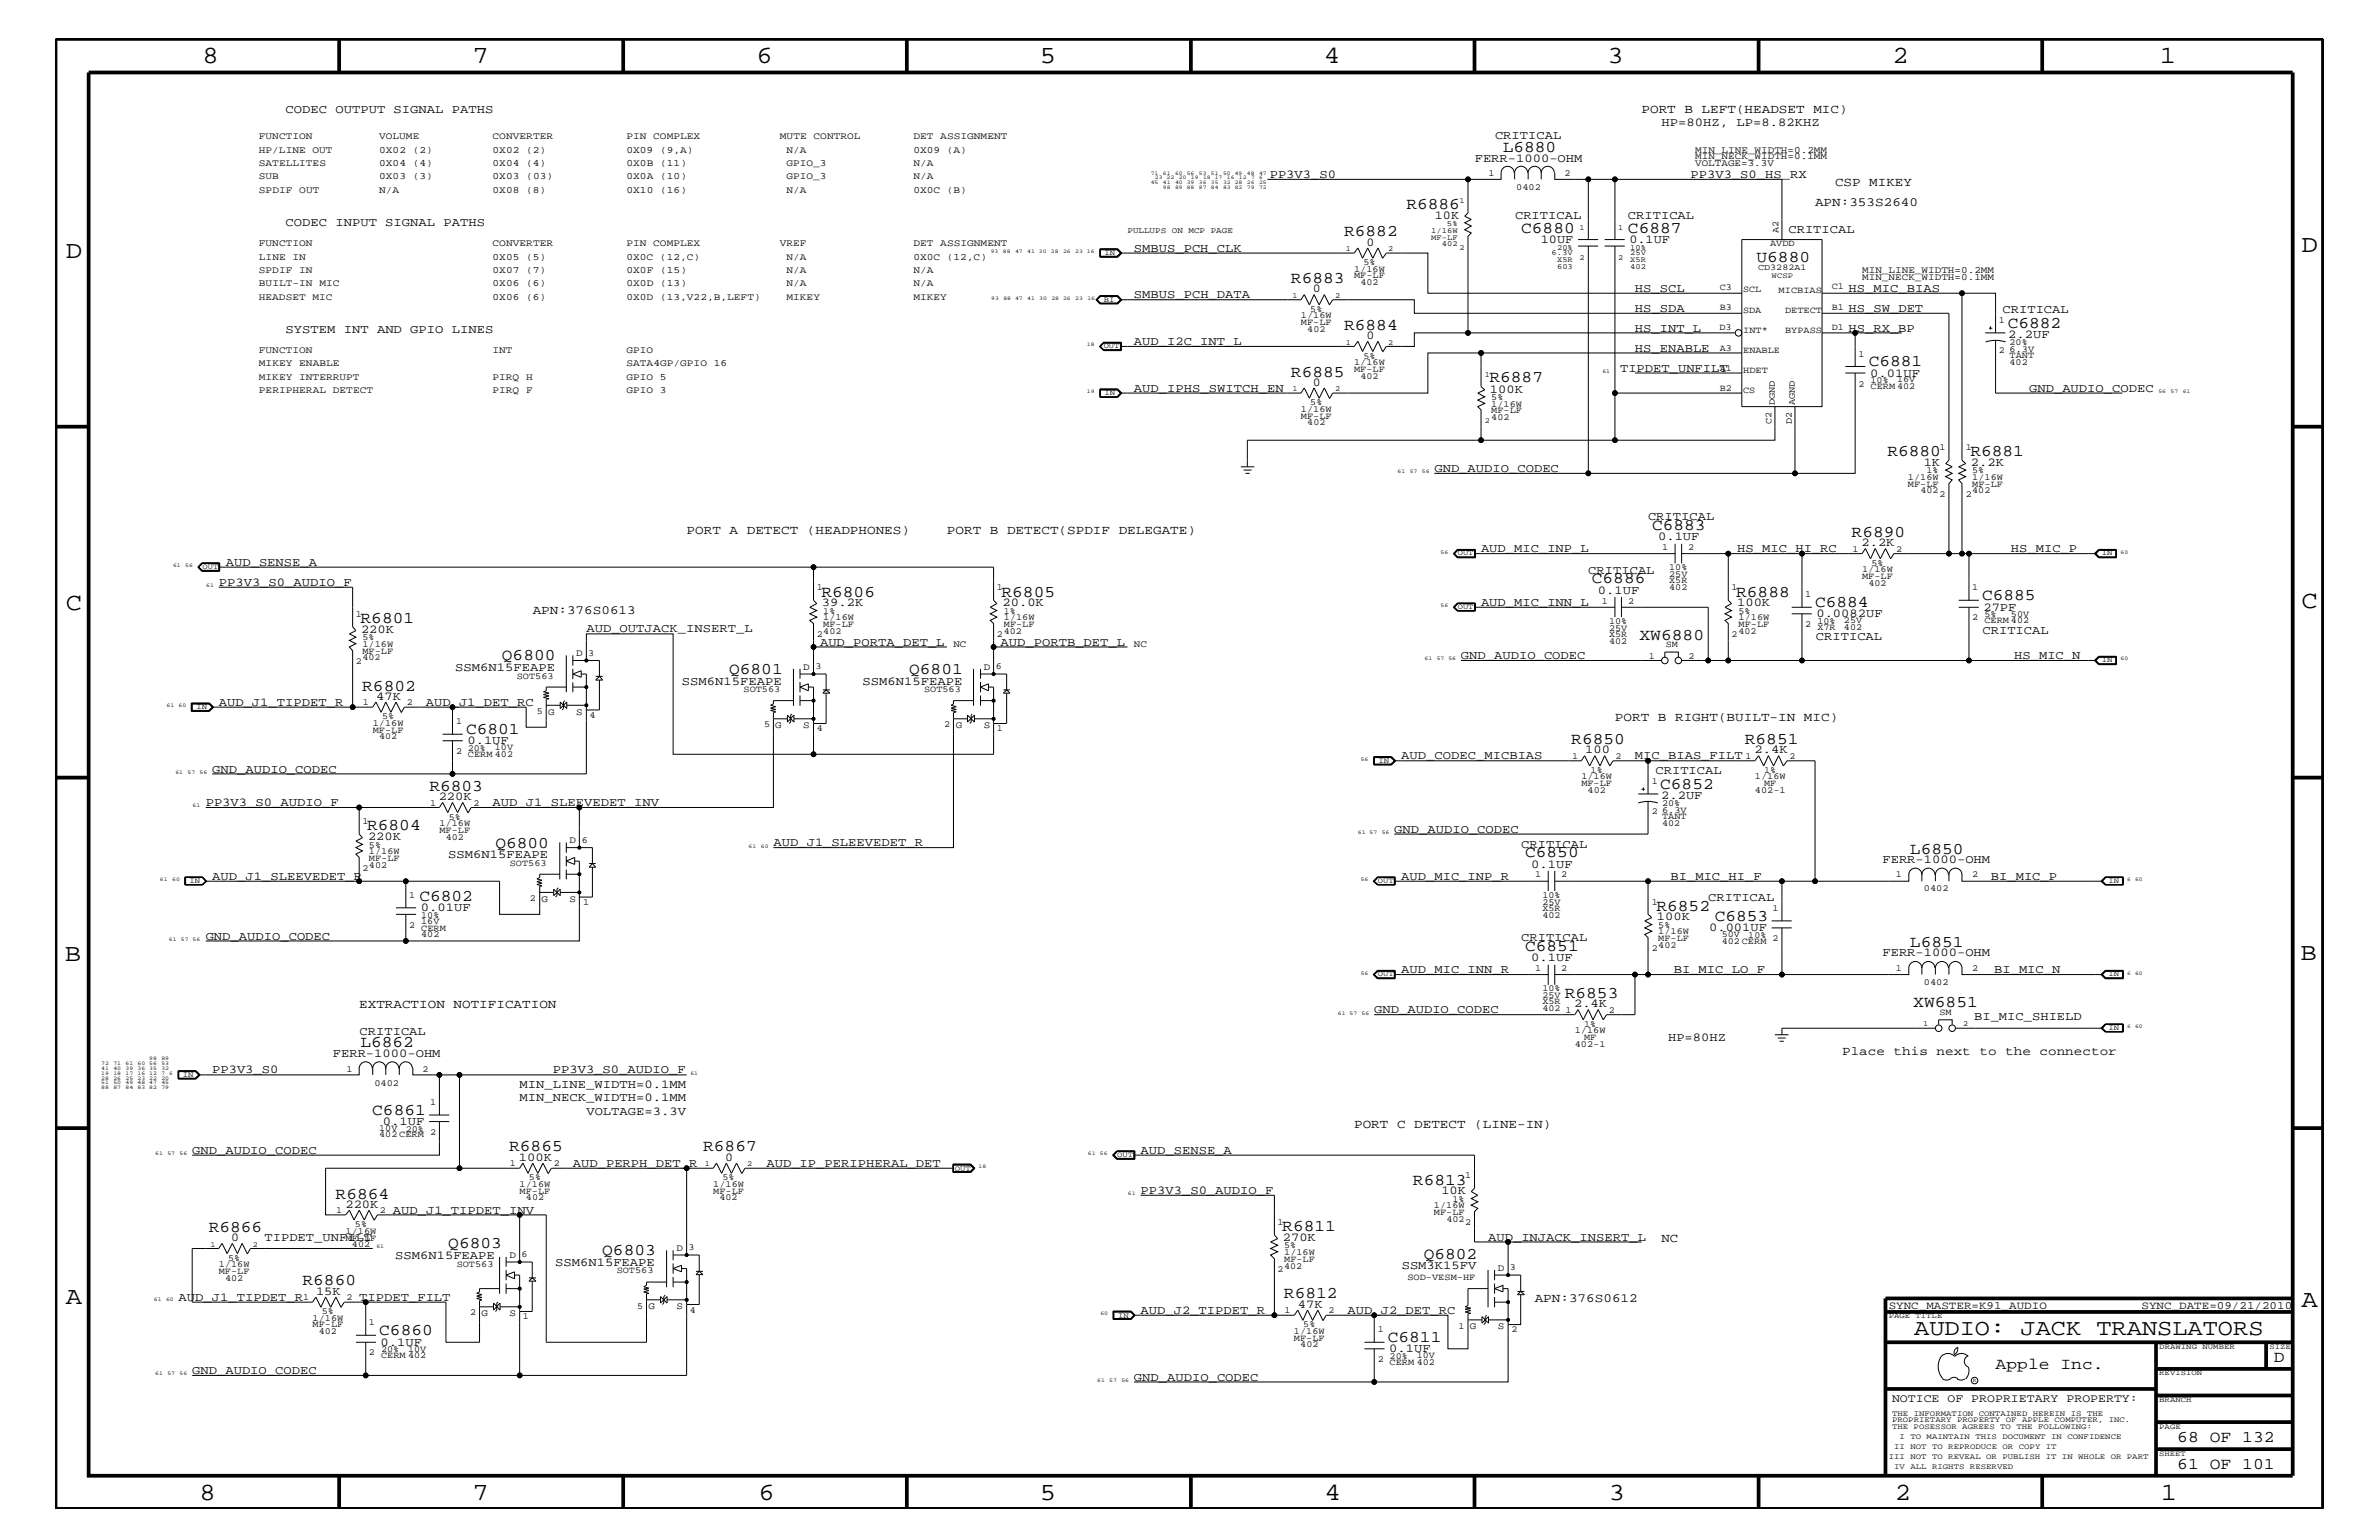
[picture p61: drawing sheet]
<svg xmlns="http://www.w3.org/2000/svg" width="432mm" height="279mm" viewBox="0 0 432 279" stroke-linecap="round" stroke-linejoin="round" font-family="sans-serif">
<defs><g id="words">
<g font-size="4.5">
<text x="36.7" y="11.5">8</text>
<text x="85.8" y="11.5">7</text>
<text x="137.3" y="11.5">6</text>
<text x="188.7" y="11.5">5</text>
<text x="240.3" y="11.5">4</text>
<text x="291.8" y="11.5">3</text>
<text x="343.5" y="11.5">2</text>
<text x="392" y="11.5">1</text>
<text x="11.9" y="46.8">D</text>
<text x="417.8" y="45.7">D</text>
<text x="11.9" y="110.6">C</text>
<text x="417.7" y="110.3">C</text>
<text x="11.8" y="174.3">B</text>
<text x="417.6" y="174.2">B</text>
<text x="11.9" y="236.7">A</text>
<text x="417.7" y="237.1">A</text>
<text x="36.2" y="272.1">8</text>
<text x="85.8" y="272.1">7</text>
<text x="137.7" y="272.1">6</text>
<text x="188.7" y="272.1">5</text>
<text x="240.4" y="272.1">4</text>
<text x="292" y="272.1">3</text>
<text x="343.9" y="272.1">2</text>
<text x="392.2" y="272.1">1</text>
</g>
<text font-size="4.1" x="347.4" y="242.3">AUDIO: JACK TRANSLATORS</text>
<g font-size="3">
<text x="272.8" y="27.5">L6880</text>
<text x="255.3" y="37.9">R6886</text>
<text x="244" y="42.9">R6882</text>
<text x="276.1" y="42.3">C6880</text>
<text x="295.5" y="42.3">C6887</text>
<text x="318.8" y="47.6">U6880</text>
<text x="234.3" y="51.3">R6883</text>
<text x="244" y="59.8">R6884</text>
<text x="364.4" y="59.5">C6882</text>
<text x="234.3" y="68.4">R6885</text>
<text x="270.3" y="69.4">R6887</text>
<text x="339.2" y="66.5">C6881</text>
<text x="342.6" y="82.7">R6880</text>
<text x="357.6" y="82.7">R6881</text>
<text x="299.8" y="96.2">C6883</text>
<text x="336.1" y="97.4">R6890</text>
<text x="288.9" y="105.9">C6886</text>
<text x="65.4" y="113.1">R6801</text>
<text x="149.1" y="108.2">R6806</text>
<text x="181.8" y="108.2">R6805</text>
<text x="315.1" y="108.2">R6888</text>
<text x="329.4" y="110.2">C6884</text>
<text x="359.7" y="108.9">C6885</text>
<text x="91.1" y="119.8">Q6800</text>
<text x="297.6" y="116.1">XW6880</text>
<text x="65.7" y="125.3">R6802</text>
<text x="132.3" y="122.3">Q6801</text>
<text x="165" y="122.3">Q6801</text>
<text x="84.6" y="133.2">C6801</text>
<text x="285.2" y="135">R6850</text>
<text x="316.7" y="135">R6851</text>
<text x="77.9" y="143.5">R6803</text>
<text x="301.3" y="143.2">C6852</text>
<text x="66.6" y="150.7">R6804</text>
<text x="89.9" y="153.8">Q6800</text>
<text x="276.8" y="155.6">C6850</text>
<text x="346.7" y="154.9">L6850</text>
<text x="76.1" y="163.5">C6802</text>
<text x="300.7" y="165.2">R6852</text>
<text x="311.2" y="167.1">C6853</text>
<text x="276.8" y="172.6">C6851</text>
<text x="346.7" y="171.8">L6851</text>
<text x="284" y="181">R6853</text>
<text x="347.3" y="182.7">XW6851</text>
<text x="65.4" y="190">L6862</text>
<text x="67.6" y="202.3">C6861</text>
<text x="92.4" y="208.9">R6865</text>
<text x="127.6" y="208.9">R6867</text>
<text x="256.5" y="214.9">R6813</text>
<text x="60.9" y="217.5">R6864</text>
<text x="37.9" y="223.5">R6866</text>
<text x="81.4" y="226.5">Q6803</text>
<text x="109.3" y="227.7">Q6803</text>
<text x="232.7" y="223.4">R6811</text>
<text x="54.9" y="233.2">R6860</text>
<text x="258.4" y="228.4">Q6802</text>
<text x="233" y="235.6">R6812</text>
<text x="68.8" y="242.3">C6860</text>
<text x="251.9" y="243.5">C6811</text>
<text x="362.2" y="248.4">Apple Inc.</text>
<text x="412.7" y="247.1">D</text>
<text x="395.2" y="261.6">68 OF 132</text>
<text x="395.2" y="266.6">61 OF 101</text>
</g>
<g font-size="2.3">
<text x="297.9" y="20.4">PORT B LEFT(HEADSET MIC)</text>
<text x="333.1" y="33.7">CSP MIKEY</text>
<text x="329.4" y="37.4">APN:353S2640</text>
<text x="124.6" y="96.8">PORT A DETECT (HEADPHONES)</text>
<text x="171.9" y="96.8">PORT B DETECT(SPDIF DELEGATE)</text>
<text x="96.7" y="111.4">APN:376S0613</text>
<text x="293.1" y="130.8">PORT B RIGHT(BUILT-IN MIC)</text>
<text x="65.2" y="182.9">EXTRACTION NOTIFICATION</text>
<text x="334.3" y="191.4">Place this next to the connector</text>
<text x="245.8" y="204.7">PORT C DETECT (LINE-IN)</text>
<text x="301.6" y="225.3">NC</text>
<text x="278.6" y="236.2">APN:376S0612</text>
</g>
<g font-size="2.2">
<text x="51.8" y="20.4">CODEC OUTPUT SIGNAL PATHS</text>
<text x="301.6" y="22.9">HP=80HZ, LP=8.82KHZ</text>
<text x="267.7" y="29.3">FERR-1000-OHM</text>
<text x="271.4" y="25.3">CRITICAL</text>
<text x="230.5" y="32.3">PP3V3_S0</text>
<text x="306.8" y="32.3">PP3V3_S0_HS_RX</text>
<text x="51.8" y="41">CODEC INPUT SIGNAL PATHS</text>
<text x="260.4" y="39.7">10K</text>
<text x="275" y="39.8">CRITICAL</text>
<text x="295.5" y="39.8">CRITICAL</text>
<text x="205.8" y="45.7">SMBUS_PCH_CLK</text>
<text x="248" y="44.6">0</text>
<text x="279.7" y="44.1">10UF</text>
<text x="295.7" y="44.1">0.1UF</text>
<text x="324.6" y="42.3">CRITICAL</text>
<text x="238.3" y="53">0</text>
<text x="296.8" y="52.9">HS_SCL</text>
<text x="335.5" y="52.9">HS_MIC_BIAS</text>
<text x="205.8" y="54.1">SMBUS_PCH_DATA</text>
<text x="296.8" y="56.6">HS_SDA</text>
<text x="335.5" y="56.6">HS_SW_DET</text>
<text x="363.5" y="56.8">CRITICAL</text>
<text x="51.8" y="60.4">SYSTEM INT AND GPIO LINES</text>
<text x="205.8" y="62.6">AUD_I2C_INT_L</text>
<text x="248" y="61.5">0</text>
<text x="296.8" y="63.9">HS_ENABLE</text>
<text x="296.8" y="60.2">HS_INT_L</text>
<text x="335.5" y="60.2">HS_RX_BP</text>
<text x="364.5" y="61.3">2.2UF</text>
<text x="205.8" y="71.1">AUD_IPHS_SWITCH_EN</text>
<text x="238.3" y="70">0</text>
<text x="270.4" y="71.2">100K</text>
<text x="294" y="67.5">TIPDET_UNFILT</text>
<text x="339.4" y="68.4">0.01UF</text>
<text x="368.3" y="71.1">GND_AUDIO_CODEC</text>
<text x="260.3" y="85.6">GND_AUDIO_CODEC</text>
<text x="349.2" y="84.5">1K</text>
<text x="357.7" y="84.5">2.2K</text>
<text x="299.1" y="94.3">CRITICAL</text>
<text x="268.8" y="100.2">AUD_MIC_INP_L</text>
<text x="300.9" y="98">0.1UF</text>
<text x="315.3" y="100.2">HS_MIC_HI_RC</text>
<text x="337.9" y="99.1">2.2K</text>
<text x="365" y="100.2">HS_MIC_P</text>
<text x="39.7" y="106.3">PP3V3_S0_AUDIO_F</text>
<text x="41" y="102.6">AUD_SENSE_A</text>
<text x="288.3" y="104.1">CRITICAL</text>
<text x="290" y="107.7">0.1UF</text>
<text x="149.2" y="110">39.2K</text>
<text x="181.9" y="110">20.0K</text>
<text x="268.8" y="109.9">AUD_MIC_INN_L</text>
<text x="315.3" y="110">100K</text>
<text x="329.7" y="112">0.0082UF</text>
<text x="360" y="110.8">27PF</text>
<text x="65.5" y="114.8">220K</text>
<text x="106.4" y="114.8">AUD_OUTJACK_INSERT_L</text>
<text x="148.8" y="117.2">AUD_PORTA_DET_L</text>
<text x="181.6" y="117.2">AUD_PORTB_DET_L</text>
<text x="265.2" y="119.6">GND_AUDIO_CODEC</text>
<text x="329.6" y="116.2">CRITICAL</text>
<text x="359.8" y="115">CRITICAL</text>
<text x="365.6" y="119.6">HS_MIC_N</text>
<text x="82.6" y="121.8">SSM6N15FEAPE</text>
<text x="123.8" y="124.2">SSM6N15FEAPE</text>
<text x="156.5" y="124.2">SSM6N15FEAPE</text>
<text x="39.7" y="128">AUD_J1_TIPDET_R</text>
<text x="68.3" y="127">47K</text>
<text x="77.3" y="128">AUD_J1_DET_RC</text>
<text x="84.8" y="135">0.1UF</text>
<text x="254.3" y="137.8">AUD_CODEC_MICBIAS</text>
<text x="287.7" y="136.7">100</text>
<text x="296.8" y="137.8">MIC_BIAS_FILT</text>
<text x="318.5" y="136.7">2.4K</text>
<text x="38.5" y="140.2">GND_AUDIO_CODEC</text>
<text x="300.5" y="140.4">CRITICAL</text>
<text x="37.3" y="146.2">PP3V3_S0_AUDIO_F</text>
<text x="79.6" y="145.1">220K</text>
<text x="89.4" y="146.2">AUD_J1_SLEEVEDET_INV</text>
<text x="301.5" y="144.9">2.2UF</text>
<text x="66.8" y="152.4">220K</text>
<text x="81.4" y="155.7">SSM6N15FEAPE</text>
<text x="140.4" y="153.5">AUD_J1_SLEEVEDET_R</text>
<text x="253.1" y="151.1">GND_AUDIO_CODEC</text>
<text x="276.1" y="153.8">CRITICAL</text>
<text x="38.5" y="159.6">AUD_J1_SLEEVEDET_R</text>
<text x="254.3" y="159.6">AUD_MIC_INP_R</text>
<text x="277.9" y="157.4">0.1UF</text>
<text x="303.2" y="159.6">BI_MIC_HI_F</text>
<text x="341.7" y="156.6">FERR-1000-OHM</text>
<text x="361.4" y="159.6">BI_MIC_P</text>
<text x="76.4" y="165.3">0.01UF</text>
<text x="300.7" y="167">100K</text>
<text x="310" y="163.5">CRITICAL</text>
<text x="37.3" y="170.5">GND_AUDIO_CODEC</text>
<text x="276.1" y="170.7">CRITICAL</text>
<text x="310.2" y="168.9">0.001UF</text>
<text x="341.7" y="173.5">FERR-1000-OHM</text>
<text x="254.3" y="176.6">AUD_MIC_INN_R</text>
<text x="277.9" y="174.4">0.1UF</text>
<text x="303.8" y="176.6">BI_MIC_LO_F</text>
<text x="362" y="176.6">BI_MIC_N</text>
<text x="249.4" y="183.8">GND_AUDIO_CODEC</text>
<text x="285.7" y="182.7">2.4K</text>
<text x="358.3" y="185">BI_MIC_SHIELD</text>
<text x="60.4" y="191.7">FERR-1000-OHM</text>
<text x="65.3" y="187.7">CRITICAL</text>
<text x="302.8" y="188.9">HP=80HZ</text>
<text x="38.5" y="194.8">PP3V3_S0</text>
<text x="94.3" y="197.4">MIN_LINE_WIDTH=0.1MM</text>
<text x="100.3" y="194.8">PP3V3_S0_AUDIO_F</text>
<text x="94.3" y="199.8">MIN_NECK_WIDTH=0.1MM</text>
<text x="106.4" y="202.3">VOLTAGE=3.3V</text>
<text x="34.9" y="209.3">GND_AUDIO_CODEC</text>
<text x="69.5" y="204.1">0.1UF</text>
<text x="207" y="209.3">AUD_SENSE_A</text>
<text x="94.2" y="210.7">100K</text>
<text x="104" y="211.7">AUD_PERPH_DET_R</text>
<text x="131.6" y="210.7">0</text>
<text x="139.1" y="211.7">AUD_IP_PERIPHERAL_DET</text>
<text x="62.7" y="219.1">220K</text>
<text x="71.3" y="220.2">AUD_J1_TIPDET_INV</text>
<text x="207" y="216.6">PP3V3_S0_AUDIO_F</text>
<text x="261.6" y="216.7">10K</text>
<text x="42" y="225.2">0</text>
<text x="48" y="225.1">TIPDET_UNFILT</text>
<text x="232.8" y="225.2">270K</text>
<text x="270.1" y="225.1">AUD_INJACK_INSERT_L</text>
<text x="71.7" y="228.5">SSM6N15FEAPE</text>
<text x="100.8" y="229.6">SSM6N15FEAPE</text>
<text x="254.4" y="230.2">SSM3K15FV</text>
<text x="32.4" y="236">AUD_J1_TIPDET_R</text>
<text x="57.4" y="234.9">15K</text>
<text x="65.2" y="236">TIPDET_FILT</text>
<text x="207" y="238.4">AUD_J2_TIPDET_R</text>
<text x="235.6" y="237.3">47K</text>
<text x="244.6" y="238.4">AUD_J2_DET_RC</text>
<text x="69.1" y="244.1">0.1UF</text>
<text x="252.1" y="245.3">0.1UF</text>
<text x="34.9" y="249.3">GND_AUDIO_CODEC</text>
<text x="205.8" y="250.6">GND_AUDIO_CODEC</text>
</g>
<text font-size="2.1" x="343.4" y="254.4">NOTICE OF PROPRIETARY PROPERTY:</text>
<g font-size="2">
<text x="342.8" y="237.4">SYNC_MASTER=K91_AUDIO</text>
<text x="388.7" y="237.4">SYNC_DATE=09/21/2010</text>
</g>
<g font-size="1.8">
<text x="47" y="27.7">HP/LINE OUT</text>
<text x="47" y="25.3">FUNCTION</text>
<text x="68.8" y="25.3">VOLUME</text>
<text x="68.8" y="27.7">0X02 (2)</text>
<text x="89.4" y="25.3">CONVERTER</text>
<text x="89.4" y="27.7">0X02 (2)</text>
<text x="113.7" y="27.7">0X09 (9,A)</text>
<text x="113.7" y="25.3">PIN COMPLEX</text>
<text x="141.6" y="25.3">MUTE CONTROL</text>
<text x="142.7" y="27.7">N/A</text>
<text x="165.8" y="27.7">0X09 (A)</text>
<text x="165.8" y="25.3">DET ASSIGNMENT</text>
<text x="307.7" y="28.9">MIN_NECK_WIDTH=0.1MM</text>
<text x="307.7" y="27.7">MIN_LINE_WIDTH=0.2MM</text>
<text x="47" y="35">SPDIF OUT</text>
<text x="47" y="30.2">SATELLITES</text>
<text x="47" y="32.5">SUB</text>
<text x="68.8" y="35">N/A</text>
<text x="68.8" y="32.5">0X03 (3)</text>
<text x="68.8" y="30.2">0X04 (4)</text>
<text x="89.4" y="32.5">0X03 (03)</text>
<text x="89.4" y="30.2">0X04 (4)</text>
<text x="89.4" y="35">0X08 (8)</text>
<text x="113.7" y="32.5">0X0A (10)</text>
<text x="113.7" y="30.2">0X0B (11)</text>
<text x="113.7" y="35">0X10 (16)</text>
<text x="142.7" y="30.2">GPIO_3</text>
<text x="142.7" y="35">N/A</text>
<text x="142.7" y="32.5">GPIO_3</text>
<text x="165.8" y="35">0X0C (B)</text>
<text x="165.8" y="30.2">N/A</text>
<text x="165.8" y="32.5">N/A</text>
<text x="307.7" y="30.2">VOLTAGE=3.3V</text>
<text x="47" y="44.6">FUNCTION</text>
<text x="47" y="47.1">LINE IN</text>
<text x="89.4" y="44.6">CONVERTER</text>
<text x="89.4" y="47.1">0X05 (5)</text>
<text x="113.7" y="47.1">0X0C (12,C)</text>
<text x="113.7" y="44.6">PIN COMPLEX</text>
<text x="141.6" y="44.6">VREF</text>
<text x="142.7" y="47.1">N/A</text>
<text x="165.8" y="47.1">0X0C (12,C)</text>
<text x="165.8" y="44.6">DET ASSIGNMENT</text>
<text x="47" y="51.9">BUILT-IN MIC</text>
<text x="47" y="49.6">SPDIF IN</text>
<text x="89.4" y="49.6">0X07 (7)</text>
<text x="89.4" y="51.9">0X06 (6)</text>
<text x="113.7" y="51.9">0X0D (13)</text>
<text x="113.7" y="49.6">0X0F (15)</text>
<text x="142.7" y="51.9">N/A</text>
<text x="142.7" y="49.6">N/A</text>
<text x="165.8" y="49.6">N/A</text>
<text x="165.8" y="51.9">N/A</text>
<text x="338" y="50.7">MIN_NECK_WIDTH=0.1MM</text>
<text x="338" y="49.6">MIN_LINE_WIDTH=0.2MM</text>
<text x="47" y="54.4">HEADSET MIC</text>
<text x="89.4" y="54.4">0X06 (6)</text>
<text x="113.7" y="54.4">0X0D (13,V22,B,LEFT)</text>
<text x="142.7" y="54.4">MIKEY</text>
<text x="165.8" y="54.4">MIKEY</text>
<text x="47" y="64">FUNCTION</text>
<text x="89.4" y="64">INT</text>
<text x="113.7" y="64">GPIO</text>
<text x="47" y="66.5">MIKEY ENABLE</text>
<text x="47" y="71.3">PERIPHERAL DETECT</text>
<text x="47" y="68.9">MIKEY INTERRUPT</text>
<text x="89.4" y="71.3">PIRQ F</text>
<text x="89.4" y="68.9">PIRQ H</text>
<text x="113.7" y="68.9">GPIO 5</text>
<text x="113.7" y="71.3">GPIO 3</text>
<text x="113.7" y="66.5">SATA4GP/GPIO 16</text>
<text x="104.6" y="119.1">D</text>
<text x="173.1" y="117.4">NC</text>
<text x="205.8" y="117.4">NC</text>
<text x="145.8" y="121.5">D</text>
<text x="178.6" y="121.5">D</text>
<text x="99.5" y="129.7">G</text>
<text x="104.6" y="129.7">S</text>
<text x="140.7" y="132.1">G</text>
<text x="145.8" y="132.1">S</text>
<text x="173.5" y="132.1">G</text>
<text x="178.6" y="132.1">S</text>
<text x="103.4" y="153">D</text>
<text x="98.3" y="163.6">G</text>
<text x="103.4" y="163.6">S</text>
<text x="122.8" y="227">D</text>
<text x="92.5" y="228.2">D</text>
<text x="271.9" y="230.7">D</text>
<text x="87.4" y="238.8">G</text>
<text x="92.5" y="238.8">S</text>
<text x="117.7" y="237.5">G</text>
<text x="122.8" y="237.5">S</text>
<text x="266.8" y="241.2">G</text>
<text x="271.9" y="241.2">S</text>
</g>
<g font-size="1.7">
<text x="270.2" y="31.9">1</text>
<text x="275.2" y="34.5">0402</text>
<text x="284" y="31.9">2</text>
<text x="321.3" y="44.6">AVDD</text>
<text x="322.8" y="42.3" transform="rotate(-90 322.8 42.3)">A2</text>
<text x="245.8" y="50.5">MF-LF</text>
<text x="245.8" y="49.3">1/16W</text>
<text x="246.9" y="51.7">402</text>
<text x="247.5" y="48">5%</text>
<text x="312.2" y="52.7">C3</text>
<text x="316.4" y="53">SCL</text>
<text x="322.8" y="53.2">MICBIAS</text>
<text x="332.5" y="52.5">C1</text>
<text x="236.1" y="57.8">1/16W</text>
<text x="236.1" y="59">MF-LF</text>
<text x="237.8" y="56.6">5%</text>
<text x="312.1" y="59.8">D3</text>
<text x="312.2" y="56.2">B3</text>
<text x="316.4" y="56.8">SDA</text>
<text x="324" y="56.8">DETECT</text>
<text x="332.5" y="59.8">D1</text>
<text x="332.5" y="56.2">B1</text>
<text x="362.8" y="58.6">1</text>
<text x="237.3" y="60.2">402</text>
<text x="247.5" y="65.1">5%</text>
<text x="312.2" y="63.6">A3</text>
<text x="316.4" y="64">ENABLE</text>
<text x="316.4" y="60.4">INT*</text>
<text x="324" y="60.4">BYPASS</text>
<text x="337.3" y="64.7">1</text>
<text x="362.8" y="64">2</text>
<text x="364.7" y="64.9">TANT</text>
<text x="364.7" y="63.9">6.3V</text>
<text x="364.7" y="62.6">20%</text>
<text x="245.8" y="67.5">MF-LF</text>
<text x="245.8" y="66.2">1/16W</text>
<text x="246.9" y="68.7">402</text>
<text x="312.2" y="70.9">B2</text>
<text x="312.2" y="67.3">A1</text>
<text x="316.4" y="67.7">HDET</text>
<text x="316.4" y="71.3">CS</text>
<text x="337.3" y="70.1">2</text>
<text x="339.5" y="70.6">CERM 402</text>
<text x="339.5" y="69.5">10%</text>
<text x="344.3" y="69.4">16V</text>
<text x="364.7" y="66.2">402</text>
<text x="236.1" y="74.7">1/16W</text>
<text x="236.1" y="76">MF-LF</text>
<text x="237.3" y="77.2">402</text>
<text x="237.8" y="73.5">5%</text>
<text x="270.7" y="72.6">5%</text>
<text x="270.7" y="75">MF-LF</text>
<text x="270.7" y="73.8">1/16W</text>
<text x="270.7" y="76.2">402</text>
<text x="321.6" y="77" transform="rotate(-90 321.6 77)">C2</text>
<text x="322.2" y="73.5" transform="rotate(-90 322.2 73.5)">DGND</text>
<text x="325.2" y="77" transform="rotate(-90 325.2 77)">D2</text>
<text x="325.8" y="73.5" transform="rotate(-90 325.8 73.5)">AGND</text>
<text x="352" y="81.6">1</text>
<text x="356.8" y="81.6">1</text>
<text x="346.3" y="87.1">1/16W</text>
<text x="346.3" y="88.3">MF-LF</text>
<text x="348.6" y="89.5">402</text>
<text x="349.7" y="85.9">1%</text>
<text x="358" y="89.5">402</text>
<text x="358" y="85.9">5%</text>
<text x="358" y="88.3">MF-LF</text>
<text x="358" y="87.1">1/16W</text>
<text x="352" y="90.1">2</text>
<text x="356.8" y="90.1">2</text>
<text x="301.7" y="99.9">1</text>
<text x="306.4" y="99.9">2</text>
<text x="336.2" y="100.1">1</text>
<text x="344.2" y="100.1">2</text>
<text x="148.3" y="107.1">1</text>
<text x="180.9" y="107.1">1</text>
<text x="303" y="107.1">402</text>
<text x="303" y="103.5">10%</text>
<text x="303" y="104.7">25V</text>
<text x="303" y="105.9">X5R</text>
<text x="314.3" y="107.1">1</text>
<text x="338" y="105">MF-LF</text>
<text x="338" y="103.8">1/16W</text>
<text x="339.1" y="106.3">402</text>
<text x="339.7" y="102.6">5%</text>
<text x="358" y="107.1">1</text>
<text x="64.6" y="112">1</text>
<text x="149.4" y="113.7">MF-LF</text>
<text x="149.4" y="112.6">1/16W</text>
<text x="149.4" y="111.4">1%</text>
<text x="182.2" y="111.4">1%</text>
<text x="182.2" y="113.7">MF-LF</text>
<text x="182.2" y="112.6">1/16W</text>
<text x="290.7" y="109.5">1</text>
<text x="292.1" y="113.1">10%</text>
<text x="295.5" y="109.5">2</text>
<text x="315.6" y="111.4">5%</text>
<text x="315.6" y="112.6">1/16W</text>
<text x="315.6" y="113.7">MF-LF</text>
<text x="327.7" y="108.3">1</text>
<text x="327.7" y="113.7">2</text>
<text x="329.9" y="113.1">10%</text>
<text x="334.7" y="113.1">25V</text>
<text x="358" y="112.6">2</text>
<text x="360.2" y="112">5%</text>
<text x="360.2" y="113.1">CERM 402</text>
<text x="365" y="111.9">50V</text>
<text x="65.8" y="117.4">1/16W</text>
<text x="65.8" y="118.6">MF-LF</text>
<text x="65.8" y="119.8">402</text>
<text x="65.8" y="116.2">5%</text>
<text x="106.8" y="119">3</text>
<text x="148.3" y="115.6">2</text>
<text x="149.4" y="115">402</text>
<text x="180.9" y="115.6">2</text>
<text x="182.2" y="115">402</text>
<text x="292.1" y="115.6">X5R</text>
<text x="292.1" y="116.8">402</text>
<text x="292.1" y="114.4">25V</text>
<text x="299.3" y="119.5">1</text>
<text x="302.4" y="117.4">SM</text>
<text x="306.5" y="119.5">2</text>
<text x="314.3" y="115.6">2</text>
<text x="315.6" y="115">402</text>
<text x="329.9" y="114.2">X7R</text>
<text x="334.7" y="114.2">402</text>
<text x="64.6" y="120.4">2</text>
<text x="93.8" y="123.1">SOT563</text>
<text x="135" y="125.5">SOT563</text>
<text x="148" y="121.4">3</text>
<text x="167.7" y="125.5">SOT563</text>
<text x="180.8" y="121.4">6</text>
<text x="65.9" y="128">1</text>
<text x="67.6" y="131.7">1/16W</text>
<text x="69.3" y="130.5">5%</text>
<text x="73.8" y="128">2</text>
<text x="82.8" y="131.3">1</text>
<text x="97.5" y="129.6">5</text>
<text x="107" y="130.2">4</text>
<text x="138.7" y="131.9">5</text>
<text x="171.4" y="131.9">2</text>
<text x="67.6" y="133">MF-LF</text>
<text x="68.8" y="134.1">402</text>
<text x="82.8" y="136.8">2 CERM 402</text>
<text x="84.9" y="136.2">20%</text>
<text x="89.8" y="136.1">10V</text>
<text x="148.3" y="132.7">4</text>
<text x="180.9" y="132.7">1</text>
<text x="285.3" y="137.7">1</text>
<text x="293.2" y="137.7">2</text>
<text x="316.8" y="137.7">1</text>
<text x="324.8" y="137.7">2</text>
<text x="287" y="142.6">MF-LF</text>
<text x="287" y="141.4">1/16W</text>
<text x="288.2" y="143.9">402</text>
<text x="288.7" y="140.2">1%</text>
<text x="299.8" y="142.3">1</text>
<text x="318.5" y="141.4">1/16W</text>
<text x="318.5" y="143.9">402-1</text>
<text x="320.2" y="140.2">1%</text>
<text x="320.2" y="142.6">MF</text>
<text x="65.8" y="149.5">1</text>
<text x="78.1" y="146.2">1</text>
<text x="79.8" y="149.9">1/16W</text>
<text x="81.4" y="148.7">5%</text>
<text x="85.9" y="146.2">2</text>
<text x="299.8" y="147.7">2</text>
<text x="301.7" y="148.5">TANT</text>
<text x="301.7" y="147.5">6.3V</text>
<text x="301.7" y="146.2">20%</text>
<text x="301.7" y="149.8">402</text>
<text x="67" y="153.8">5%</text>
<text x="67" y="155">1/16W</text>
<text x="79.8" y="151.1">MF-LF</text>
<text x="80.9" y="152.3">402</text>
<text x="105.6" y="152.9">6</text>
<text x="65.8" y="158">2</text>
<text x="67" y="157.4">402</text>
<text x="67" y="156.2">MF-LF</text>
<text x="92.5" y="157.1">SOT563</text>
<text x="278.6" y="159.2">1</text>
<text x="283.4" y="159.2">2</text>
<text x="344.1" y="159.2">1</text>
<text x="349.2" y="161.7">0402</text>
<text x="358" y="159.2">2</text>
<text x="74.3" y="162.8">1</text>
<text x="76.5" y="167.6">16V</text>
<text x="76.5" y="166.5">10%</text>
<text x="96.2" y="163.5">2</text>
<text x="105.8" y="164.2">1</text>
<text x="280" y="164.1">25V</text>
<text x="280" y="166.5">402</text>
<text x="280" y="165.3">X5R</text>
<text x="280" y="162.8">10%</text>
<text x="299.8" y="164.1">1</text>
<text x="321.7" y="165.3">1</text>
<text x="74.3" y="168.3">2</text>
<text x="76.5" y="168.9">CERM</text>
<text x="76.5" y="170">402</text>
<text x="299.8" y="172.6">2</text>
<text x="301" y="168.3">5%</text>
<text x="301" y="172">402</text>
<text x="301" y="170.7">MF-LF</text>
<text x="301" y="169.5">1/16W</text>
<text x="312.5" y="171.2">402 CERM</text>
<text x="312.5" y="170">50V</text>
<text x="317.3" y="170.1">10%</text>
<text x="321.7" y="170.7">2</text>
<text x="278.6" y="176.2">1</text>
<text x="280" y="179.9">10%</text>
<text x="283.4" y="176.2">2</text>
<text x="344.1" y="176.2">1</text>
<text x="349.2" y="178.8">0402</text>
<text x="358" y="176.2">2</text>
<text x="280" y="181">25V</text>
<text x="280" y="183.5">402</text>
<text x="280" y="182.2">X5R</text>
<text x="284.1" y="183.8">1</text>
<text x="292" y="183.8">2</text>
<text x="352" y="184.1">SM</text>
<text x="285.8" y="189.9">402-1</text>
<text x="285.8" y="187.5">1/16W</text>
<text x="287.5" y="186.3">1%</text>
<text x="287.5" y="188.7">MF</text>
<text x="62.9" y="194.4">1</text>
<text x="67.9" y="197">0402</text>
<text x="76.7" y="194.4">2</text>
<text x="78.1" y="200.4">1</text>
<text x="68.8" y="206.4">402 CERM 2</text>
<text x="68.8" y="205.2">10V</text>
<text x="73.7" y="205.3">20%</text>
<text x="92.5" y="211.6">1</text>
<text x="94.3" y="215.3">1/16W</text>
<text x="96" y="214.2">5%</text>
<text x="100.5" y="211.6">2</text>
<text x="129.5" y="215.3">1/16W</text>
<text x="131.1" y="214.2">5%</text>
<text x="265.9" y="213.8">1</text>
<text x="61" y="220.1">1</text>
<text x="68.9" y="220.1">2</text>
<text x="94.3" y="216.6">MF-LF</text>
<text x="95.5" y="217.8">402</text>
<text x="129.5" y="216.6">MF-LF</text>
<text x="130.6" y="217.8">402</text>
<text x="260.3" y="219.2">1/16W</text>
<text x="260.3" y="220.4">MF-LF</text>
<text x="262.6" y="221.7">402</text>
<text x="263.7" y="218">1%</text>
<text x="62.7" y="225.1">MF-LF</text>
<text x="62.7" y="223.9">1/16W</text>
<text x="63.9" y="226.3">402</text>
<text x="64.4" y="222.6">5%</text>
<text x="125" y="226.9">3</text>
<text x="231.9" y="222.3">1</text>
<text x="233.1" y="226.5">5%</text>
<text x="233.1" y="227.7">1/16W</text>
<text x="265.9" y="222.3">2</text>
<text x="39.7" y="231.1">MF-LF</text>
<text x="39.7" y="229.9">1/16W</text>
<text x="40.9" y="232.4">402</text>
<text x="41.4" y="228.7">5%</text>
<text x="82.9" y="229.8">SOT563</text>
<text x="94.7" y="228.1">6</text>
<text x="111.9" y="231">SOT563</text>
<text x="231.9" y="230.7">2</text>
<text x="233.1" y="230.2">402</text>
<text x="233.1" y="229">MF-LF</text>
<text x="255.4" y="232.2">SOD-VESM-HF</text>
<text x="274.1" y="230.5">3</text>
<text x="55" y="235.8">1</text>
<text x="56.7" y="239.6">1/16W</text>
<text x="58.4" y="238.4">5%</text>
<text x="62.9" y="235.8">2</text>
<text x="85.3" y="238.6">2</text>
<text x="94.9" y="239.4">1</text>
<text x="115.7" y="237.4">5</text>
<text x="125.2" y="238.2">4</text>
<text x="233.2" y="238.3">1</text>
<text x="241.1" y="238.3">2</text>
<text x="56.7" y="240.8">MF-LF</text>
<text x="57.9" y="242">402</text>
<text x="67" y="240.5">1</text>
<text x="67" y="245.9">2</text>
<text x="69.2" y="245.3">20%</text>
<text x="74.1" y="245.2">10V</text>
<text x="234.9" y="243.3">MF-LF</text>
<text x="234.9" y="242">1/16W</text>
<text x="236" y="244.5">402</text>
<text x="236.6" y="240.8">5%</text>
<text x="250.1" y="241.7">1</text>
<text x="264.8" y="241.1">1</text>
<text x="274.3" y="241.8">2</text>
<text x="69.2" y="246.4">CERM 402</text>
<text x="250.1" y="247.1">2</text>
<text x="252.2" y="246.5">20%</text>
<text x="252.2" y="247.6">CERM 402</text>
<text x="257.1" y="246.4">10V</text>
</g>
<text font-size="1.6" x="319.1" y="49.1">CD3282A1</text>
<text font-size="1.5" x="204.6" y="42.3">PULLUPS ON MCP PAGE</text>
<g font-size="1.4">
<text x="262.6" y="41">5%</text>
<text x="264.9" y="36.8">1</text>
<text x="286.7" y="41.7">1</text>
<text x="293.7" y="41.7">1</text>
<text x="200.5" y="46.3">IN</text>
<text x="244.3" y="45.5">1</text>
<text x="252" y="45.5">2</text>
<text x="259.8" y="43.5">MF-LF</text>
<text x="259.8" y="42.3">1/16W</text>
<text x="261.7" y="44.6">402</text>
<text x="264.9" y="45.3">2</text>
<text x="281.6" y="46.3">6.3V</text>
<text x="282.6" y="45.3">20%</text>
<text x="282.6" y="47.6">X5R</text>
<text x="286.7" y="47.1">2</text>
<text x="293.7" y="47.1">2</text>
<text x="295.9" y="47.6">X5R</text>
<text x="295.9" y="46.3">25V</text>
<text x="295.9" y="45.3">10%</text>
<text x="282.6" y="48.8">603</text>
<text x="295.9" y="48.8">402</text>
<text x="321.6" y="50.4">WCSP</text>
<text x="200.3" y="54.7">BI</text>
<text x="234.6" y="54">1</text>
<text x="242.3" y="54">2</text>
<text x="200.3" y="63.2">OUT</text>
<text x="244.3" y="62.5">1</text>
<text x="252" y="62.5">2</text>
<text x="200.5" y="71.7">IN</text>
<text x="234.6" y="71">1</text>
<text x="242.3" y="71">2</text>
<text x="269.5" y="68.4">1</text>
<text x="269.5" y="76.8">2</text>
<text x="264.6" y="100.8">OUT</text>
<text x="381.5" y="100.8">IN</text>
<text x="36.7" y="103.2">OUT</text>
<text x="264.6" y="110.5">OUT</text>
<text x="381.5" y="120.2">IN</text>
<text x="35.6" y="128.7">IN</text>
<text x="250.2" y="138.4">IN</text>
<text x="34.4" y="160.2">IN</text>
<text x="250.1" y="160.2">OUT</text>
<text x="382.7" y="160.2">IN</text>
<text x="250.1" y="177.2">OUT</text>
<text x="382.7" y="177.2">IN</text>
<text x="349" y="186.1">1</text>
<text x="356.3" y="186.1">2</text>
<text x="382.7" y="186.9">IN</text>
<text x="33.2" y="195.4">IN</text>
<text x="202.8" y="209.9">OUT</text>
<text x="127.9" y="211.6">1</text>
<text x="135.6" y="211.6">2</text>
<text x="173.3" y="212.4">OUT</text>
<text x="38.2" y="226.2">1</text>
<text x="45.9" y="226.2">2</text>
<text x="202.9" y="239">IN</text>
<text x="342.8" y="239.2">PAGE TITLE</text>
<text x="391.9" y="244.7">DRAWING NUMBER</text>
<text x="411.9" y="244.7">SIZE</text>
<text x="391.9" y="249.5">REVISION</text>
<text x="343.4" y="256.8">THE INFORMATION CONTAINED HEREIN IS THE</text>
<text x="391.9" y="254.4">BRANCH</text>
<text x="343.4" y="259.3">THE POSESSOR AGREES TO THE FOLLOWING:</text>
<text x="343.4" y="258">PROPRIETARY PROPERTY OF APPLE COMPUTER, INC.</text>
<text x="343.8" y="262.9">II NOT TO REPRODUCE OR COPY IT</text>
<text x="344.8" y="261.1">I TO MAINTAIN THIS DOCUMENT IN CONFIDENCE</text>
<text x="391.9" y="259.3">PAGE</text>
<text x="342.8" y="264.7">III NOT TO REVEAL OR PUBLISH IT IN WHOLE OR PART</text>
<text x="343.8" y="266.6">IV ALL RIGHTS RESERVED</text>
<text x="391.9" y="264.1">SHEET</text>
</g>
<g font-size="1">
<text x="208.9" y="33.4">45</text>
<text x="208.9" y="31.7">71</text>
<text x="209.6" y="32.5">23 22</text>
<text x="211.1" y="33.4">41</text>
<text x="211.1" y="31.7">61</text>
<text x="211.1" y="34.3">98</text>
<text x="213.3" y="33.4">40 39</text>
<text x="213.3" y="31.7">60 56</text>
<text x="213.3" y="34.3">89 88</text>
<text x="214" y="32.5">20</text>
<text x="216.2" y="32.5">19</text>
<text x="217.6" y="33.4">36</text>
<text x="217.6" y="31.7">53</text>
<text x="217.6" y="34.3">87</text>
<text x="218.4" y="32.5">18 17</text>
<text x="219.8" y="33.4">35</text>
<text x="219.8" y="31.7">51</text>
<text x="219.8" y="34.3">84</text>
<text x="222" y="33.4">32 28</text>
<text x="222" y="31.7">50 49</text>
<text x="222" y="34.3">83 82</text>
<text x="222.7" y="32.5">16</text>
<text x="224.9" y="32.5">12</text>
<text x="226.3" y="33.4">26</text>
<text x="226.3" y="31.7">48</text>
<text x="226.3" y="34.3">79</text>
<text x="227.1" y="32.5">7</text>
<text x="228.5" y="32.5">6</text>
<text x="228.5" y="33.4">25</text>
<text x="228.5" y="31.7">47</text>
<text x="228.5" y="34.3">72</text>
<text x="179.8" y="45.9">93</text>
<text x="182" y="45.9">88</text>
<text x="184.2" y="45.9">47</text>
<text x="186.4" y="45.9">41 30</text>
<text x="190.8" y="45.9">28</text>
<text x="193" y="45.9">26</text>
<text x="195.2" y="45.9">23 16</text>
<text x="179.9" y="54.4">93</text>
<text x="182.1" y="54.4">88 47</text>
<text x="186.4" y="54.4">41</text>
<text x="188.6" y="54.4">30</text>
<text x="190.8" y="54.4">28 26</text>
<text x="195.2" y="54.4">23</text>
<text x="197.4" y="54.4">16</text>
<text x="197.3" y="62.9">18</text>
<text x="197.3" y="71.3">19</text>
<text x="290.8" y="67.7">61</text>
<text x="391.8" y="71.3">56</text>
<text x="394" y="71.3">57</text>
<text x="396.2" y="71.3">61</text>
<text x="253.7" y="85.9">61</text>
<text x="255.9" y="85.9">57</text>
<text x="258.1" y="85.9">56</text>
<text x="261.5" y="100.4">56</text>
<text x="384.9" y="100.4">60</text>
<text x="31.4" y="102.9">61</text>
<text x="33.6" y="102.9">56</text>
<text x="37.4" y="106.5">61</text>
<text x="261.5" y="110.2">56</text>
<text x="258.6" y="119.8">61</text>
<text x="260.8" y="119.8">57 56</text>
<text x="384.9" y="119.8">60</text>
<text x="30.2" y="128.3">61</text>
<text x="32.4" y="128.3">60</text>
<text x="31.8" y="140.4">61</text>
<text x="34" y="140.4">57</text>
<text x="36.2" y="140.4">56</text>
<text x="247" y="138">56</text>
<text x="35" y="146.5">61</text>
<text x="135.9" y="153.8">61</text>
<text x="138.1" y="153.8">60</text>
<text x="246.5" y="151.3">61 57</text>
<text x="250.8" y="151.3">56</text>
<text x="29" y="159.9">61</text>
<text x="31.2" y="159.9">60</text>
<text x="247" y="159.9">56</text>
<text x="386.1" y="159.9">6</text>
<text x="387.5" y="159.9">60</text>
<text x="30.6" y="170.7">61</text>
<text x="32.8" y="170.7">57 56</text>
<text x="247" y="176.8">56</text>
<text x="386.1" y="176.8">6</text>
<text x="387.5" y="176.8">60</text>
<text x="242.8" y="184.1">61 57</text>
<text x="247.1" y="184.1">56</text>
<text x="386.1" y="186.5">6</text>
<text x="387.5" y="186.5">60</text>
<text x="18.4" y="195.9">28</text>
<text x="18.4" y="194.2">41</text>
<text x="18.4" y="196.7">51</text>
<text x="18.4" y="193.2">72</text>
<text x="18.4" y="197.6">88</text>
<text x="18.4" y="195">19</text>
<text x="20.6" y="195.9">26</text>
<text x="20.6" y="194.2">40</text>
<text x="20.6" y="196.7">50</text>
<text x="20.6" y="193.2">71</text>
<text x="20.6" y="197.6">87</text>
<text x="20.6" y="195">18</text>
<text x="22.8" y="195.9">25</text>
<text x="22.8" y="194.2">39</text>
<text x="22.8" y="196.7">49</text>
<text x="22.8" y="193.2">61</text>
<text x="22.8" y="197.6">84</text>
<text x="22.8" y="195">17</text>
<text x="25" y="195.9">23 22</text>
<text x="25" y="194.2">36 35</text>
<text x="25" y="196.7">48 47</text>
<text x="25" y="193.2">60 56</text>
<text x="25" y="197.6">83 82</text>
<text x="25" y="195">16 12</text>
<text x="27.1" y="192.4">98</text>
<text x="29.3" y="195">7</text>
<text x="29.3" y="195.9">20</text>
<text x="29.3" y="194.2">32</text>
<text x="29.3" y="196.7">45</text>
<text x="29.3" y="193.2">53</text>
<text x="29.3" y="197.6">79</text>
<text x="29.3" y="192.4">89</text>
<text x="30.7" y="195">6</text>
<text x="125.3" y="195">61</text>
<text x="28.2" y="209.6">61</text>
<text x="30.4" y="209.6">57</text>
<text x="32.6" y="209.6">56</text>
<text x="197.4" y="209.6">61</text>
<text x="199.6" y="209.6">56</text>
<text x="177.6" y="211.9">18</text>
<text x="204.7" y="216.9">61</text>
<text x="68.3" y="226.5">61</text>
<text x="27.9" y="236">61</text>
<text x="30.1" y="236">60</text>
<text x="199.7" y="238.6">60</text>
<text x="28.2" y="249.5">61</text>
<text x="30.4" y="249.5">57</text>
<text x="32.6" y="249.5">56</text>
<text x="199.1" y="250.7">61</text>
<text x="201.3" y="250.7">57</text>
<text x="203.5" y="250.7">56</text>
<text x="358.1" y="250.7">R</text>
</g>
</g></defs>
<g fill="none" stroke="#000" stroke-width=".18">
<path d="M230 32.5h36.4M274.8 31.4a1.19 1.19 0 0 0-1.2-1.2 1.19 1.19 0 0 0-1.1 1.2v1.1h-6.1v6.1l-.5 .6 1.1 .6-1.1 .6 1.1 .6-1.1 .7 1.1 .6-.6 .6v17.5M277.3 31.4a1.19 1.19 0 0 0-1.2-1.2 1.19 1.19 0 0 0-1.2 1.2v1.1M279.7 31.4a1.19 1.19 0 0 1 1.2-1.2 1.19 1.19 0 0 1 1.2 1.2M279.7 31.4a1.19 1.19 0 0 0-1.1-1.2 1.19 1.19 0 0 0-1.2 1.2v1.1M279.7 31.4v1.1M282.2 31.4v1.1h6.1M288.3 32.5h4.8v11M288.3 32.5v11M293.1 32.5h30.3v11M199.6 45.2h3.3l.7 .7-.7 .8h-3.3zM199.6 53.6h3.3l.7 .8-.7 .7h-3.3l-.6-.7z"/>
<path d="M199.7 45.3h3.1l.6 .6M199.7 53.7h3.2l.6 .7-.6 .7h-3.2M199.7 53.7h3.1l.7 .7-.7 .7h-3.1M199.7 53.7l-.7 .7 .7 .7M199.7 53.7l-.6 .7 .6 .7M199.7 45.2h3.1l.7 .7-.7 .6h-3.1zM202.9 45.2l.6 .7-.6 .7h-3.3M203.4 45.9l-.6 .6M203.4 45.9h42.4l.7-.9 .8 1.8 .9-1.8 1 1.8 .9-1.8 .9 1.8 .6-.9h7.6v7.3h56.9M203.4 54.4l-.6 .6h-3.1l-.6-.6 .6-.6h3.1l.6 .6h32.7l.6-.9 1 1.8 .8-1.8 .9 1.8 1-1.8 .9 1.8 .6-.9h14.8v2.4h59.4M286.4 44.6h3.7M286.4 43.5h3.7"/>
<path d="M288.3 44.6v41.3h-28M291.3 43.5h3.6M291.3 44.6h3.6M293.1 44.6v26.7h23M316.1 43.5h14.6v30.3h-14.6zM330.7 56.8h23v26.7l-.6 .6 1.2 .6-1.2 .6 1.2 .6-1.2 .6 1.2 .6-.6 .6v12.7h-10l-.5 1-1-1.9-.9 1.9-.9-1.9-.9 1.9-.9-1.9-.6 .9h-10.9v9.8M330.7 53.2h25.4M361 59.5h.6M361.3 59.2v.6M199.6 70.6h3.3l.6 .7-.6 .8M199.6 70.6h3.3l.7 .7-.7 .8h-3.3zM199.6 62.9l.7-.7h3.2v1.3h-3.2z"/>
<path d="M199.7 62.9l.6-.6h3.1v1.1h-3.1zM200.3 62.1h3.2v1.5h-3.2l-.7-.7zM202.8 70.7l.6 .6M202.8 70.7h-3.1v1.3h3.1M202.8 70.7l.7 .6-.7 .7M203.4 71.3l-.6 .7M203.4 71.3h32.7l.6-.9 1 1.8 .8-1.8 .9 1.8 1-1.8 .9 1.8M203.4 62.9h42.4l.7-1 .8 1.9 .9-1.9 1 1.9 .9-1.9 .9 1.9M268.8 64v6.1l.7 .6-1.3 .6 1.3 .7-1.3 .6 1.3 .6-1.3 .6 .6 .6v5.5h53.4v-6.1M268.8 79.9h-42.4v4.8M293.1 71.3v8.6M296.8 67.7h19.3"/>
<path d="M314.9 60.4h-58.2v2.5h-5.1l-.6 1M316.1 64h-56.9v7.3h-17.3l-.6 1M330.7 60.4h6v6.1M334.9 67.7h3.7M334.9 66.5h3.7M336.7 60.4h8.5M336.7 67.7v18.2h-10.9v-12.1M360.3 60.4h3.7M360.4 62a5.9 5.9 0 0 1 3.6 0M362.2 60.4v-7.2h-6.1v30.3l.7 .6-1.3 .6 1.3 .6-1.3 .6 1.3 .6-1.3 .6 .6 .6v12.7h-2.4M362.2 61.7v9.6h23M225.2 84.7h2.5"/>
<path d="M225.7 85.3h1.5M226.1 85.9h.7M264.5 99.7h3.3v1.5h-3.3l-.7-.8zM264.6 99.8h3.1v1.3h-3.1M264.6 99.8l-.7 .6 .7 .7M264.6 99.8l-.8 .6M288.3 85.9h37.5M304 98.7v3.5M305.2 98.7v3.5M381 99.8l-.7 .6 .7 .7M384 99.9h-3l-.6 .5 .6 .6h3M384 99.8v1.3"/>
<path d="M384.1 99.8h-3.2l-.7 .6 .7 .7h3.2M36 102.9l.7 .6h3.1M36.7 102.1l-.7 .8M36.7 102.1h3.2v1.6h-3.2l-.8-.8zM36.7 102.2l-.6 .7 .6 .6M39.7 102.9h108M39.7 102.2v1.3M39.7 106.5h24.3v7.2l.6 .7-1.2 .6 1.2 .6-1.2 .6 1.2 .6-1.2 .6 .6 .7v10.2h3.6l.6-.9 1 1.8 .8-1.8 1 1.8 .9-1.8 .9 1.8M39.8 102.2h-3.1l-.7 .7M39.8 102.1v1.5h-3.1l-.7-.7M102.8 118.9v6.7M104 119.8h4.8v2.9"/>
<path d="M104 118.9v1.9M106.4 119.8v-4.8h15.8v21.8h25.5v-12.1h-1M147.7 117.4v4.9M171.9 117.4h-24.2v-4.3l-.7-.5 1.3-.6-1.3-.6 1.3-.6-1.3-.6 1.3-.7-.6-.6v-6h32.6v6l.6 .6-1.2 .7 1.2 .6-1.2 .6 1.2 .6-1.2 .6 .6 .5v4.3h24.3M180.3 117.4v4.9M263.8 100.4l.8 .7M263.8 110.2l.8 .7M264 100.4l.6-.5h3v1.1h-3zM264.5 109.4h3.3v1.5h-3.3l-.7-.7zM264.6 109.5l-.6 .7 .6 .6M264.6 109.5h3.1M264.6 110.8h3.1"/>
<path d="M264.6 109.5l-.7 .7 .7 .6M264.6 109.4l-.8 .8M265.2 119.8h36.4M267.6 100.4h36.4M267.6 110.2h25.5M267.6 109.5v1.3M267.7 109.4v1.5M293.1 108.3v3.7M294.3 108.3v3.7M294.3 110.2h15.7v9.6h-4.8M302.2 119.2v-.9h2.4v.9M305.2 100.4h8.5v8.5l.6 .6-1.2 .7 1.2 .6-1.2 .6 1.2 .6-1.2 .6 .6 .5v6.7h-3.7"/>
<path d="M313.7 119.8h66.7M313.7 100.4h13.4M325.2 110.2h3.6M325.2 111.4h3.6M327.1 111.4v8.4M355.5 108.9h3.7M355.5 110.2h3.7M356.1 100.4h24.3M357.4 100.4v8.5M357.4 110.2v9.6M380.2 100.4l.7-.7h3.2v1.5h-3.2zM380.9 119.1h3.2v1.5h-3.2l-.7-.8z"/>
<path d="M381 119.2l-.7 .6 .7 .7M384 119.2h-3l-.6 .6 .6 .6h3M384 119.2v1.3M384.1 119.2h-3.2l-.7 .6 .7 .7h3.2M34.7 127.5h3.3l.8 .8-.8 .8h-3.3zM34.8 127.7h3.1M34.9 127.7v1.2h3l.6-.6M37.9 129.1l.8-.8-.8-.7h-3.1v1.5M37.9 127.7l.7 .6-.7 .7h-3.1M37.9 127.7l.6 .6M38.5 128.3h25.5M80.3 134.4h3.7"/>
<path d="M80.3 133.2h3.7M82.1 128.3h-8.7l-.6 1M99.2 127.9l-.1 .1h2.6M101.7 127.4l1.2 1.2v-1.2l-1.2 1.2zM102.5 127.1l-.2 .3v1.2l-.3 .2M102.8 124.7h-3.7v.6l-.5 .2 1.1 .3-1.1 .2 1.1 .3-1.1 .2 1.1 .3-.6 .1v5h-3.6v-3.6h-13.4v4.9M102.9 128h3.5M104 121.4v1.8M104 123.8v1.8M104 124.7h2.4M104 122.3l1.5-.6v1.2zM105.5 122.3h.9v18.1h-24.3v-6"/>
<path d="M108.1 123.4l.7-.7 .6 .7zM108.1 122.7h1.3M108.8 123.4v5.4h-2.4l.1-.1M140.4 130.4h2.5M142.9 129.7l1.2 1.3v-1.3l-1.2 1.3zM143.8 129.6l-.3 .1v1.3l-.2 .3M144 121.4v6.6M144 127.1h-3.6v.6l-.5 .3 .9 .2-.9 .3 .9 .2-.9 .2 .9 .2-.4 .2v17.2h-35.2M144.1 130.4h3.6M145.2 122.3h4.7v2.9M145.2 121.4v1.7M145.2 123.7v1.9"/>
<path d="M145.2 126.2v1.8M145.2 127.1h2.5M145.2 124.7l1.5-.6v1.2zM149.4 125.8l.5-.6 .7 .6zM149.4 125.2h1.2M149.9 125.8v5.5h-2.2M173.1 130.4h2.5M175.6 129.7v1.3l1.3-1.3v1.3zM176.4 129.6l-.1 .1v1.3l-.3 .3M176.7 121.4v6.6M176.7 127.1h-3.6v.6l-.5 .3 1 .2-1 .3 1 .2-1 .2 1 .2-.5 .2v24.5h-32.7M176.9 130.4h3.4"/>
<path d="M178 122.3h4.7v2.9M178 127.1h2.3M178 121.4v1.7M178 123.7v1.9M178 126.2v1.8M178 124.7l1.4-.6v1.2zM179.4 124.7h.9v12.1h-32.6M182.1 125.8l.6-.6 .6 .6zM182.1 125.2h1.2M182.7 125.8v5.5h-2.4M249.3 137.3h3.3l.7 .7-.7 .8h-3.3zM249.3 137.4h3.3l.6 .6-.6 .7h-3.3"/>
<path d="M249.4 137.4v1.3M249.4 137.4h3.1l.6 .6M252.5 137.4l.7 .6-.7 .7M253.1 138l-.6 .6h-3.1M253.1 138h33.9l.6-.9 .9 1.9 1-1.9 .9 1.9 .9-1.9 .9 1.9 .6-1h25.7l.7-.9 .9 1.9 .9-1.9 .9 1.9 .9-1.9 .9 1.9 .7-1h5v21.9h17.1v-1.3M299.1 138v6M33.6 159.2h3.1M33.6 159.1v1.5M33.7 159.2v1.3M36.7 159.1h-3.2v1.5h3.2M36.7 159.1l.8 .8-.8 .7M36.7 159.2l.6 .7"/>
<path d="M36.7 159.1l.7 .8M36.7 159.2l.7 .7M37.3 159.9l-.6 .6M37.3 146.5h27.9M37.3 159.9h27.9M37.4 159.9l-.7 .6M37.4 159.9l-.7 .7M38.5 140.4h43.6M84.9 147.5l.6-1h19.7v7.3M84.9 147.4l-.9-1.8-.9 1.8-1-1.8-.8 1.8-1-1.8-.5 .9h-14.6v4.8l.6 .7-1.2 .6 1.2 .6-1.2 .6 1.2 .6-1.2 .6 .6 .6v4.3h8.5M101.6 152.9v6.6M101.6 158.6h-3.6v.6l-.5 .3 .9 .2-.9 .3 .9 .2-.9 .3 .9 .2-.4 .1v5.1h-7.3v-6h-17v4.8"/>
<path d="M102.8 152.9v1.8M102.8 155.3v1.9M102.8 157.8v1.7M102.8 153.8h4.7v2.9M102.8 158.6h2.4M102.8 156.2l1.5-.6v1.2zM104.3 156.2h.9v14.5h-31.5v-4.8M106.9 156.7h1.2M107.5 156.7l.6 .6h-1.2zM107.5 157.3v5.5h-2.3v-.1M249.3 159.9l.7 .6h3.2M249.3 159.9l.7 .7"/>
<path d="M250 159.1l-.7 .8M250 159.1l-.7 .8 .7 .7M250 159.1h3.2v1.5h-3.2M250.1 159.2l-.7 .7 .7 .6M253.1 159.9h27.9M253.1 159.2v1.3M253.2 159.2h-3.2l-.7 .7M253.2 159.1v1.5M281 158v3.7M282.2 159.9h16.9M282.2 158v3.7M297.3 145.7a5.8 5.8 0 0 1 3.6 0"/>
<path d="M297.3 144h3.7M297.9 143.2h.6M298.3 142.9v.6M299.1 145.3v6h-46M323.4 159.9h-24.3v6l.7 .6-1.3 .6 1.3 .7-1.3 .5 1.3 .6-1.3 .6 .6 .6v6.7h24.3v-8.5M329.4 159.9h-6v7.2M346.5 158.7a1.19 1.19 0 0 1 1.1-1.2 1.19 1.19 0 0 1 1.2 1.2 1.19 1.19 0 0 1 1.2-1.2 1.19 1.19 0 0 1 1.2 1.2M348.8 158.6v1.3M351.3 158.6v1.3M351.3 158.7a1.19 1.19 0 0 1 1.2-1.2 1.19 1.19 0 0 1 1.2 1.2M353.7 158.6v1.3M353.7 158.7a1.19 1.19 0 0 1 1.2-1.2 1.19 1.19 0 0 1 1.2 1.2"/>
<path d="M356.1 158.6v1.3h25.5M381.3 159.9l.8-.8h3.3v1.5h-3.3zM382.2 159.2l-.7 .7 .7 .6M382.2 159.2l-.6 .7 .6 .6M382.2 159.2h3.1M382.2 159.1l-.8 .8 .8 .7M385.2 159.2v1.3M385.3 159.1v1.5M33.6 160.5h3.1M37.3 170.7h36.4M71.9 164.7h3.6M71.9 165.9h3.6"/>
<path d="M98 161.8v.1h2.5M100.5 161.3v1.2l1.2-1.2v1.2zM101.3 161.1l-.2 .2v1.2l-.3 .3M101.7 161.9h3.5M249.4 176.8l.7-.6h3v1.2h-3zM250 176.1h3.2v1.4h-3.2l-.7-.7zM250 176.1h3.2v1.5h-3.2l-.7-.8zM253.1 176.8h27.9M281 175v3.7M282.2 176.8h16.9M282.2 175v3.7M296.8 176.8v7.3h-5.2l-.6 .9-.9-1.8-1 1.8-.8-1.8-.9 1.8-1-1.8-.6 .9h-36.4"/>
<path d="M321.6 168.3h3.6M321.6 167.1h3.6M348.8 175.6a1.19 1.19 0 0 0-1.2-1.2 1.19 1.19 0 0 0-1.1 1.2v1.2h-23.1M348.8 175.6v1.2M348.8 175.6a1.19 1.19 0 0 1 1.2-1.2 1.19 1.19 0 0 1 1.2 1.2M353.7 175.6a1.19 1.19 0 0 0-1.2-1.2 1.19 1.19 0 0 0-1.2 1.2v1.2M381.3 176.8l.8-.7h3.3v1.5h-3.3zM381.6 176.8l.6-.6h3v1.2h-3zM381.6 176.8h-25.5v-1.2a1.19 1.19 0 0 0-1.2-1.2 1.19 1.19 0 0 0-1.2 1.2v1.2M382.2 176.1l-.7 .7 .7 .7M382.2 176.1h3.1v1.4h-3.1M382.2 160.5h3.1"/>
<path d="M382.2 176.1l-.8 .7 .8 .7M32.3 194.3h3.3l.7 .7-.7 .8h-3.3zM32.3 194.3h3.3l.6 .7-.6 .7h-3.3M32.4 194.4h3.1l.6 .6M32.4 194.3v1.4M35.5 194.3l.7 .7-.7 .7M36.1 195l-.6 .6h-3.1M65.2 193.8a1.19 1.19 0 0 1 1.2-1.2 1.19 1.19 0 0 1 1.2 1.2M65.2 193.7v1.3h-29.1M67.6 193.7v1.3M67.6 193.8a1.19 1.19 0 0 1 1.2-1.2 1.19 1.19 0 0 1 1.2 1.2 1.19 1.19 0 0 1 1.2-1.2 1.19 1.19 0 0 1 1.2 1.2M70 193.7v1.3"/>
<path d="M72.5 193.7v1.3M72.5 193.8a1.19 1.19 0 0 1 1.2-1.2 1.19 1.19 0 0 1 1.1 1.2M74.9 193.7v1.3h4.9M79.8 195v7.3M79.8 195h3.6v16.9M83.4 195h41.2M322.2 187.7h2.4M322.7 188.3h1.4M323 188.9h.8M351.3 186.5h-27.9v1.2M351.9 185.9v-.9h2.4v.9M354.9 186.5h26.7"/>
<path d="M381.3 186.5l.8-.7h3.3v1.4h-3.3zM382.2 185.9l-.7 .6 .7 .6M382.2 185.9l-.6 .6 .6 .6M382.2 185.9h3.1M382.2 187.1h3.1M382.2 185.8l-.8 .7 .8 .7M385.2 185.9v1.2M385.3 185.8v1.4M77.9 202.3h3.6M77.9 203.5h3.6M79.8 203.5v6.1h-44.9M99.5 212.9l-.9-1.9-1 1.9-.9-1.9-.9 1.9-.9-1.9-.6 .9h-35.2v8.5h3.6l.7-.8 .9 1.7 .9-1.7 .9 1.7 .9-1.7 .9 1.7"/>
<path d="M124.6 211.9v15.8M134.6 212.9l-.9-1.9-.9 1.9-1-1.9-.8 1.9-1-1.9-.5 .9h-29.4l-.6 1.1M173 211.3h3.2l.7 .6-.7 .8M173 211.2h3.2l.8 .7-.8 .8h-3.2zM173.1 211.9h-37.9l-.6 1.1M173.1 211.4h3l.7 .5-.7 .7h-3zM176.1 211.4l.6 .5-.6 .6h-3M202.7 208.8h3.3v1.5h-3.3l-.8-.7zM202.8 208.9l-.6 .7 .6 .6M202.8 208.9h3v1.3h-3M202.8 208.9l-.7 .7 .7 .6M205.8 209.6h61.8v6l-.6 .6 1.2 .7-1.2 .6 1.2 .5-1.2 .6 1.2 .6-.6 .6v5.5h6.1"/>
<path d="M205.9 208.8v1.5h-3.1l-.8-.7 .8-.8M207 216.9h24.3v7.2l.6 .6-1.3 .6 1.3 .6-1.3 .6 1.3 .6-1.3 .6 .7 .7v10.2h3.6l.6-.9 1 1.9 .8-1.9 1 1.9 .9-1.9 .9 1.9M44.9 227.4l-1-1.8-.8 1.8-.9-1.8-1 1.8-.9-1.8-.6 .9h-4.8v9.7h21.8l.6-.9 1 1.9 .8-1.9 .9 1.9 1-1.9 .9 1.9 .6-1h18.4v7.3h6.1v-7.5l.5-.2-1-.2 1-.2-1-.3 1-.2-1-.3 .5-.2v-.6h3.7M66.4 236.2v6.1M67.6 226.5h-22.1l-.6 1M67.9 221.4l.6-1h25.8v8.6M87 237.1h2.6M89.6 236.4v1.3l1.2-1.3v1.3zM90.4 236.2l-.2 .2v1.3l-.3 .2M90.7 228v6.7M90.8 237.1h3.5M91.9 233.8h2.4"/>
<path d="M91.9 229h4.7v2.8M91.9 228v1.8M91.9 230.4v1.9M91.9 232.9v1.8M91.9 231.3l1.5-.6v1.3zM94.3 220.4h4.8v23.1h18.2v-8.8l.5-.1-1-.2 1-.3-1-.2 1-.2-1-.2 .5-.3v-.6h3.7M96 232.4l.6-.6 .7 .6zM96 231.8h1.3M96.6 232.4v5.5h-2.3M117.3 235.8h2.6M119.9 235.2l1.2 1.2v-1.2l-1.2 1.2zM120.7 235l-.2 .2v1.2l-.3 .3"/>
<path d="M121 226.9v6.6M121.1 235.8h3.5M122.2 227.7h4.7v3M122.2 226.9v1.7M122.2 229.2v1.9M122.2 231.7v1.8M122.2 232.6h2.4M122.2 230.2l1.5-.6v1.1zM123.7 230.2h.9v19.3h-30.3v-18.2h-.9M126.3 231.3l.6-.6 .7 .6zM126.3 230.7h1.3M126.9 231.3v5.4h-2.3"/>
<path d="M202 237.9h3.3l.7 .7-.7 .8h-3.3zM202.1 238h3.1M202.2 238v1.2h3l.6-.6M205.2 238l.7 .6-.7 .7h-3.1M205.2 238l.6 .6M205.8 238.6h25.5M206 238.6l-.8 .8M206 238.6l-.8-.7h-3.1v1.5M240.1 239.6l.6-1h8.7v4.9M266.4 239.5h2.6M269 238.9l1.2 1.2v-1.2l-1.2 1.2zM269.8 238.6l-.2 .3v1.2l-.3 .2"/>
<path d="M270.1 233.8h-3.7v3l-.5 .3 1.1 .2-1.1 .2 1.1 .3-1.1 .2 1.1 .3-.6 .1v6.3h-3.6v-6.1h-13.4M270.1 230.4v6.8M270.2 239.5h3.5M271.3 233.8l1.5-.6v1.2zM271.3 230.4v1.9M271.3 232.9v1.8M271.3 235.3v1.9M271.3 236.2h2.4M271.3 231.3h4.7v3M272.8 233.8h.9v16.9h-24.3M275.4 234.9l.6-.6 .7 .6zM275.4 234.3h1.3"/>
<path d="M276 234.9v5.4h-2.3M297.9 225.3h-24.2v6M34.9 249.5h31.5M64.6 242.3h3.6M64.6 243.5h3.6M66.4 243.5v6h27.9M247.6 243.5h3.7M247.7 244.7h3.6M249.4 244.7v6h-43.6M352.3 246.1a1.69 1.69 0 0 1 2.5 0 1.72 1.72 0 0 1 2.4 0M352.4 246a3.2 3.2 0 0 0 .4 4.3l.8 .1 .4-.2M354 250.2l.7-.3 .7 .3"/>
<path d="M355.2 250.2l.7 .2 .7-.2M355.3 244.4v.3a1.18 1.18 0 0 1-.6 1.1M355.4 244.4a.99 .99 0 0 0-.6 1.4M357.2 246a1.04 1.04 0 0 0-.7 1 1.04 1.04 0 0 0 .7 1M357.3 248l.1 .7a2.11 2.11 0 0 1-.6 1.5"/>
<circle cx="266.4" cy="32.5" r=".42"/>
<circle cx="288.3" cy="32.5" r=".42"/>
<circle cx="293.1" cy="32.5" r=".42"/>
<circle cx="356.1" cy="53.2" r=".42"/>
<circle cx="266.4" cy="60.4" r=".42"/>
<circle cx="268.8" cy="64" r=".42"/>
<circle cx="268.8" cy="79.9" r=".42"/>
<circle cx="293.1" cy="79.9" r=".42"/>
<circle cx="293.1" cy="71.3" r=".42"/>
<circle cx="315.6" cy="60.4" r=".59"/>
<circle cx="336.7" cy="60.4" r=".42"/>
<circle cx="288.3" cy="85.9" r=".42"/>
<circle cx="325.8" cy="85.9" r=".42"/>
<circle cx="106.4" cy="119.8" r=".25"/>
<circle cx="147.7" cy="102.9" r=".42"/>
<circle cx="147.7" cy="117.4" r=".42"/>
<circle cx="180.3" cy="117.4" r=".42"/>
<circle cx="302.2" cy="119.8" r=".59"/>
<circle cx="304.6" cy="119.8" r=".59"/>
<circle cx="310" cy="119.8" r=".42"/>
<circle cx="313.7" cy="100.4" r=".42"/>
<circle cx="313.7" cy="119.8" r=".42"/>
<circle cx="327.1" cy="100.4" r=".42"/>
<circle cx="327.1" cy="119.8" r=".42"/>
<circle cx="353.7" cy="100.4" r=".42"/>
<circle cx="356.1" cy="100.4" r=".42"/>
<circle cx="357.4" cy="119.8" r=".42"/>
<circle cx="357.4" cy="100.4" r=".42"/>
<circle cx="64" cy="128.3" r=".42"/>
<circle cx="82.1" cy="128.3" r=".42"/>
<circle cx="106.4" cy="128" r=".25"/>
<circle cx="106.4" cy="124.7" r=".25"/>
<circle cx="147.7" cy="136.8" r=".42"/>
<circle cx="147.7" cy="130.4" r=".25"/>
<circle cx="147.7" cy="122.3" r=".25"/>
<circle cx="147.7" cy="127.1" r=".25"/>
<circle cx="180.3" cy="127.1" r=".25"/>
<circle cx="180.3" cy="130.4" r=".25"/>
<circle cx="180.3" cy="122.3" r=".25"/>
<circle cx="299.1" cy="138" r=".42"/>
<circle cx="65.2" cy="146.5" r=".42"/>
<circle cx="65.2" cy="159.9" r=".42"/>
<circle cx="73.7" cy="159.9" r=".42"/>
<circle cx="82.1" cy="140.4" r=".42"/>
<circle cx="105.2" cy="146.5" r=".42"/>
<circle cx="105.2" cy="158.6" r=".25"/>
<circle cx="105.2" cy="153.8" r=".25"/>
<circle cx="299.1" cy="159.9" r=".42"/>
<circle cx="323.4" cy="159.9" r=".42"/>
<circle cx="329.4" cy="159.9" r=".42"/>
<circle cx="73.7" cy="170.7" r=".42"/>
<circle cx="105.2" cy="161.9" r=".25"/>
<circle cx="296.8" cy="176.8" r=".42"/>
<circle cx="299.1" cy="176.8" r=".42"/>
<circle cx="323.4" cy="176.8" r=".42"/>
<circle cx="79.8" cy="195" r=".42"/>
<circle cx="83.4" cy="195" r=".42"/>
<circle cx="351.9" cy="186.5" r=".59"/>
<circle cx="354.3" cy="186.5" r=".59"/>
<circle cx="83.4" cy="211.9" r=".42"/>
<circle cx="124.6" cy="211.9" r=".42"/>
<circle cx="66.4" cy="236.2" r=".42"/>
<circle cx="94.3" cy="220.4" r=".42"/>
<circle cx="94.3" cy="237.1" r=".25"/>
<circle cx="94.3" cy="229" r=".25"/>
<circle cx="94.3" cy="233.8" r=".25"/>
<circle cx="124.6" cy="227.7" r=".25"/>
<circle cx="124.6" cy="235.8" r=".25"/>
<circle cx="124.6" cy="232.6" r=".25"/>
<circle cx="231.3" cy="238.6" r=".42"/>
<circle cx="249.4" cy="238.6" r=".42"/>
<circle cx="273.7" cy="225.3" r=".42"/>
<circle cx="273.7" cy="236.2" r=".25"/>
<circle cx="273.7" cy="239.5" r=".25"/>
<circle cx="273.7" cy="231.3" r=".25"/>
<circle cx="66.4" cy="249.5" r=".42"/>
<circle cx="94.3" cy="249.5" r=".42"/>
<circle cx="249.4" cy="250.7" r=".42"/>
<circle cx="358.4" cy="250.5" r=".59"/>
</g>
<g fill="#000">
<circle cx="266.4" cy="32.5" r=".42"/>
<circle cx="288.3" cy="32.5" r=".42"/>
<circle cx="293.1" cy="32.5" r=".42"/>
<circle cx="356.1" cy="53.2" r=".42"/>
<circle cx="266.4" cy="60.4" r=".42"/>
<circle cx="268.8" cy="64" r=".42"/>
<circle cx="268.8" cy="79.9" r=".42"/>
<circle cx="293.1" cy="79.9" r=".42"/>
<circle cx="293.1" cy="71.3" r=".42"/>
<circle cx="336.7" cy="60.4" r=".42"/>
<circle cx="288.3" cy="85.9" r=".42"/>
<circle cx="325.8" cy="85.9" r=".42"/>
<circle cx="106.4" cy="119.8" r=".25"/>
<circle cx="147.7" cy="102.9" r=".42"/>
<circle cx="147.7" cy="117.4" r=".42"/>
<circle cx="180.3" cy="117.4" r=".42"/>
<circle cx="310" cy="119.8" r=".42"/>
<circle cx="313.7" cy="100.4" r=".42"/>
<circle cx="313.7" cy="119.8" r=".42"/>
<circle cx="327.1" cy="100.4" r=".42"/>
<circle cx="327.1" cy="119.8" r=".42"/>
<circle cx="353.7" cy="100.4" r=".42"/>
<circle cx="356.1" cy="100.4" r=".42"/>
<circle cx="357.4" cy="119.8" r=".42"/>
<circle cx="357.4" cy="100.4" r=".42"/>
<circle cx="64" cy="128.3" r=".42"/>
<circle cx="82.1" cy="128.3" r=".42"/>
<circle cx="106.4" cy="128" r=".25"/>
<circle cx="106.4" cy="124.7" r=".25"/>
<circle cx="147.7" cy="136.8" r=".42"/>
<circle cx="147.7" cy="130.4" r=".25"/>
<circle cx="147.7" cy="122.3" r=".25"/>
<circle cx="147.7" cy="127.1" r=".25"/>
<circle cx="180.3" cy="127.1" r=".25"/>
<circle cx="180.3" cy="130.4" r=".25"/>
<circle cx="180.3" cy="122.3" r=".25"/>
<circle cx="299.1" cy="138" r=".42"/>
<circle cx="65.2" cy="146.5" r=".42"/>
<circle cx="65.2" cy="159.9" r=".42"/>
<circle cx="73.7" cy="159.9" r=".42"/>
<circle cx="82.1" cy="140.4" r=".42"/>
<circle cx="105.2" cy="146.5" r=".42"/>
<circle cx="105.2" cy="158.6" r=".25"/>
<circle cx="105.2" cy="153.8" r=".25"/>
<circle cx="299.1" cy="159.9" r=".42"/>
<circle cx="323.4" cy="159.9" r=".42"/>
<circle cx="329.4" cy="159.9" r=".42"/>
<circle cx="73.7" cy="170.7" r=".42"/>
<circle cx="105.2" cy="161.9" r=".25"/>
<circle cx="296.8" cy="176.8" r=".42"/>
<circle cx="299.1" cy="176.8" r=".42"/>
<circle cx="323.4" cy="176.8" r=".42"/>
<circle cx="79.8" cy="195" r=".42"/>
<circle cx="83.4" cy="195" r=".42"/>
<circle cx="83.4" cy="211.9" r=".42"/>
<circle cx="124.6" cy="211.9" r=".42"/>
<circle cx="66.4" cy="236.2" r=".42"/>
<circle cx="94.3" cy="220.4" r=".42"/>
<circle cx="94.3" cy="237.1" r=".25"/>
<circle cx="94.3" cy="229" r=".25"/>
<circle cx="94.3" cy="233.8" r=".25"/>
<circle cx="124.6" cy="227.7" r=".25"/>
<circle cx="124.6" cy="235.8" r=".25"/>
<circle cx="124.6" cy="232.6" r=".25"/>
<circle cx="231.3" cy="238.6" r=".42"/>
<circle cx="249.4" cy="238.6" r=".42"/>
<circle cx="273.7" cy="225.3" r=".42"/>
<circle cx="273.7" cy="236.2" r=".25"/>
<circle cx="273.7" cy="239.5" r=".25"/>
<circle cx="273.7" cy="231.3" r=".25"/>
<circle cx="66.4" cy="249.5" r=".42"/>
<circle cx="94.3" cy="249.5" r=".42"/>
<circle cx="249.4" cy="250.7" r=".42"/>
</g>
<g fill="none" stroke="#000" stroke-width=".68" stroke-linecap="butt">
<path d="M10.1 7.1h411.5v266.7h-411.5zM16.1 13.2h400v254.5h-400zM61.6 7.1v6.1M113.1 7.1v6.1M164.6 7.1v6.1M216.2 7.1v6.1M267.6 7.1v6.1M319.2 7.1v6.1M370.7 7.1v6.1M10.1 77.4h6M416.1 77.4h5.5M10.1 141.1h6"/>
<path d="M416.1 141.1h5.5M10.1 204.7h6M416.1 204.7h5.5M342.2 238h73.9M416.1 235.6h-73.9v32.1M342.2 243.5h73.9M342.2 252h49.1M391.3 258h24.8M391.3 253.2h24.8M391.3 248.4h24.8M391.3 243.5v24.2M411.3 243.5v4.9"/>
<path d="M61.6 267.7v6.1M113.1 267.7v6.1M164.6 267.7v6.1M216.2 268v5.8M267.6 267.7v6.1M319.2 267.7v6.1M370.7 267.7v6.1M391.3 262.9h24.8"/>
</g>
<use href="#words"/>
</svg>
